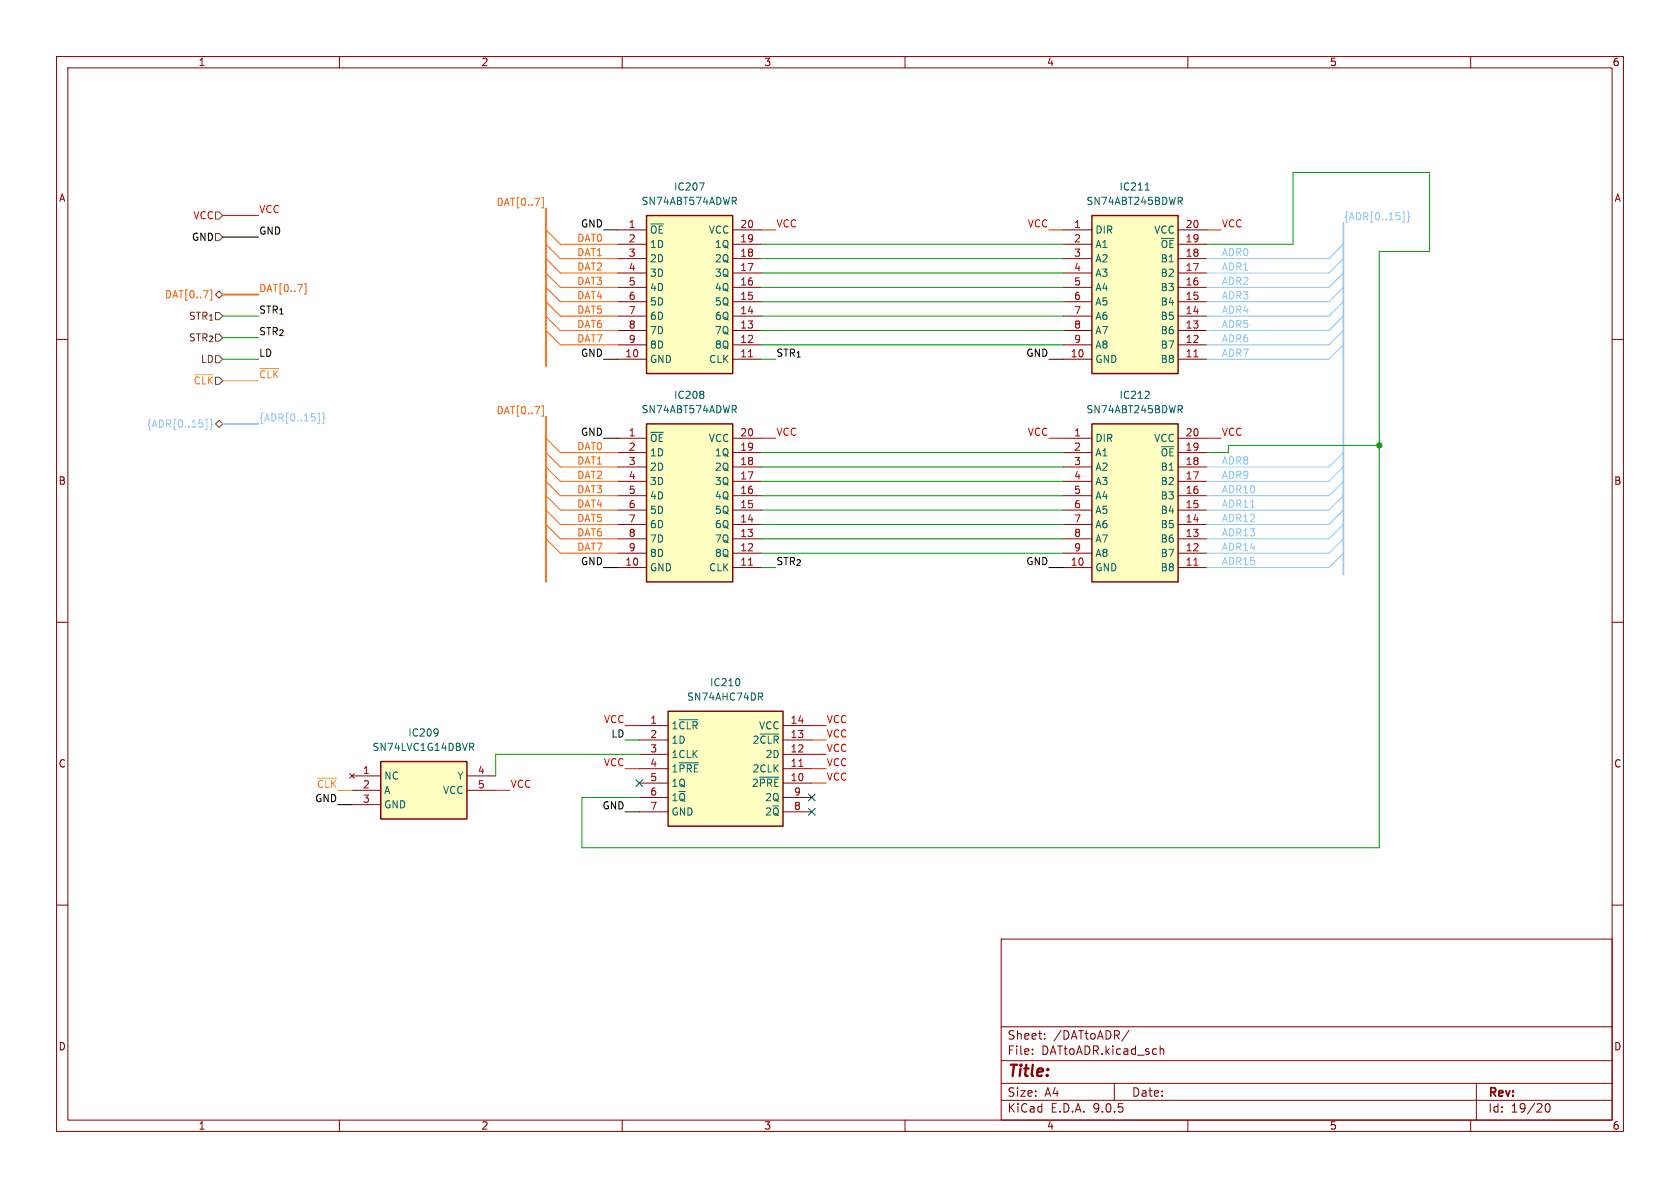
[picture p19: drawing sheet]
<svg xmlns="http://www.w3.org/2000/svg" width="297mm" height="210mm" viewBox="0 0 297 210" stroke-linecap="round" stroke-linejoin="round" font-family="sans-serif">
<defs><g id="words">
<text font-size="2.8" fill="#840000" x="178" y="190.9">Title:</text>
<g font-size="2.1" fill="#840000">
<text x="178" y="184">Sheet:</text>
<text x="186.2" y="184">/DATtoADR/</text>
<text x="178" y="186.7">File:</text>
<text x="184.1" y="186.7">DATtoADR.kicad_sch</text>
<text x="178" y="196.9">KiCad</text>
<text x="178" y="194.1">Size:</text>
<text x="184.7" y="194.1">A4</text>
<text x="185.7" y="196.9">E.D.A.</text>
<text x="193.3" y="196.9">9.0.5</text>
<text x="200" y="194.1">Date:</text>
<text x="263" y="194.3">Rev:</text>
<text x="263" y="196.9">Id:</text>
<text x="267.1" y="196.9">19/20</text>
</g>
<g font-size="1.8" fill="#840000">
<text x="35" y="11.9">1</text>
<text x="85" y="11.9">2</text>
<text x="135" y="11.9">3</text>
<text x="185" y="11.9">4</text>
<text x="235" y="11.9">5</text>
<text x="285" y="11.9">6</text>
<text x="10.3" y="35.9">A</text>
<text x="285.3" y="35.9">A</text>
<text x="10.3" y="85.9">B</text>
<text x="285.3" y="85.9">B</text>
<text x="10.3" y="135.9">C</text>
<text x="285.3" y="135.9">C</text>
<text x="10.3" y="185.9">D</text>
<text x="285.3" y="185.9">D</text>
<text x="35" y="199.9">1</text>
<text x="85" y="199.9">2</text>
<text x="135" y="199.9">3</text>
<text x="185" y="199.9">4</text>
<text x="235" y="199.9">5</text>
<text x="285" y="199.9">6</text>
</g>
<g font-size="1.8" fill="#006464">
<text x="119.1" y="33.9">IC207</text>
<text x="197.8" y="33.9">IC211</text>
<text x="113.3" y="36.4">SN74ABT574ADWR</text>
<text x="114.8" y="41.5">~{OE}</text>
<text x="125.2" y="41.5">VCC</text>
<text x="192" y="36.4">SN74ABT245BDWR</text>
<text x="193.5" y="41.5">DIR</text>
<text x="203.9" y="41.5">VCC</text>
<text x="114.8" y="44">1D</text>
<text x="114.8" y="46.6">2D</text>
<text x="126.3" y="44">1Q</text>
<text x="126.3" y="46.6">2Q</text>
<text x="193.5" y="44">A1</text>
<text x="193.5" y="46.6">A2</text>
<text x="205.1" y="44">~{OE}</text>
<text x="205.1" y="46.6">B1</text>
<text x="114.8" y="49.1">3D</text>
<text x="114.8" y="51.7">4D</text>
<text x="126.3" y="49.1">3Q</text>
<text x="126.3" y="51.7">4Q</text>
<text x="193.5" y="49.1">A3</text>
<text x="193.5" y="51.7">A4</text>
<text x="205.1" y="49.1">B2</text>
<text x="205.1" y="51.7">B3</text>
<text x="114.8" y="54.2">5D</text>
<text x="114.8" y="56.7">6D</text>
<text x="114.8" y="59.3">7D</text>
<text x="126.3" y="54.2">5Q</text>
<text x="126.3" y="56.7">6Q</text>
<text x="126.3" y="59.3">7Q</text>
<text x="193.5" y="54.2">A5</text>
<text x="193.5" y="56.7">A6</text>
<text x="193.5" y="59.3">A7</text>
<text x="205.1" y="54.2">B4</text>
<text x="205.1" y="56.7">B5</text>
<text x="205.1" y="59.3">B6</text>
<text x="114.8" y="61.8">8D</text>
<text x="114.8" y="64.4">GND</text>
<text x="125.3" y="64.4">CLK</text>
<text x="126.3" y="61.8">8Q</text>
<text x="193.5" y="61.8">A8</text>
<text x="193.5" y="64.4">GND</text>
<text x="205.1" y="61.8">B7</text>
<text x="205.1" y="64.4">B8</text>
<text x="119.1" y="70.7">IC208</text>
<text x="197.8" y="70.7">IC212</text>
<text x="113.3" y="73.3">SN74ABT574ADWR</text>
<text x="192" y="73.3">SN74ABT245BDWR</text>
<text x="114.8" y="78.3">~{OE}</text>
<text x="114.8" y="80.9">1D</text>
<text x="114.8" y="83.4">2D</text>
<text x="125.2" y="78.3">VCC</text>
<text x="126.3" y="80.9">1Q</text>
<text x="126.3" y="83.4">2Q</text>
<text x="193.5" y="78.3">DIR</text>
<text x="193.5" y="80.9">A1</text>
<text x="193.5" y="83.4">A2</text>
<text x="203.9" y="78.3">VCC</text>
<text x="205.1" y="80.9">~{OE}</text>
<text x="205.1" y="83.4">B1</text>
<text x="114.8" y="86">3D</text>
<text x="114.8" y="88.5">4D</text>
<text x="126.3" y="86">3Q</text>
<text x="126.3" y="88.5">4Q</text>
<text x="193.5" y="86">A3</text>
<text x="193.5" y="88.5">A4</text>
<text x="205.1" y="86">B2</text>
<text x="205.1" y="88.5">B3</text>
<text x="114.8" y="91">5D</text>
<text x="114.8" y="93.6">6D</text>
<text x="126.3" y="91">5Q</text>
<text x="126.3" y="93.6">6Q</text>
<text x="193.5" y="91">A5</text>
<text x="193.5" y="93.6">A6</text>
<text x="205.1" y="91">B4</text>
<text x="205.1" y="93.6">B5</text>
<text x="114.8" y="96.1">7D</text>
<text x="114.8" y="98.7">8D</text>
<text x="114.8" y="101.2">GND</text>
<text x="125.3" y="101.2">CLK</text>
<text x="126.3" y="96.1">7Q</text>
<text x="126.3" y="98.7">8Q</text>
<text x="193.5" y="96.1">A7</text>
<text x="193.5" y="98.7">A8</text>
<text x="193.5" y="101.2">GND</text>
<text x="205.1" y="96.1">B6</text>
<text x="205.1" y="98.7">B7</text>
<text x="205.1" y="101.2">B8</text>
<text x="121.4" y="124.1">SN74AHC74DR</text>
<text x="125.4" y="121.5">IC210</text>
<text x="72.1" y="130.4">IC209</text>
<text x="118.6" y="129.1">1~{CLR}</text>
<text x="118.6" y="131.7">1D</text>
<text x="132.9" y="131.7">2~{CLR}</text>
<text x="134.1" y="129.1">VCC</text>
<text x="65.8" y="132.9">SN74LVC1G14DBVR</text>
<text x="118.6" y="134.2">1CLK</text>
<text x="118.6" y="136.8">1~{PRE}</text>
<text x="132.9" y="136.8">2CLK</text>
<text x="135.2" y="134.2">2D</text>
<text x="67.8" y="138">NC</text>
<text x="67.8" y="140.6">A</text>
<text x="67.8" y="143.1">GND</text>
<text x="78.2" y="140.6">VCC</text>
<text x="80.8" y="138">Y</text>
<text x="118.6" y="139.3">1Q</text>
<text x="118.6" y="141.8">1~{Q}</text>
<text x="132.8" y="139.3">2~{PRE}</text>
<text x="135.2" y="141.8">2Q</text>
<text x="118.6" y="144.4">GND</text>
<text x="135.2" y="144.4">2~{Q}</text>
</g>
<g font-size="1.8" fill="#ff0007">
<text x="34.1" y="39">VCC</text>
<text x="45.7" y="37.8">VCC</text>
<text x="137.2" y="40.3">VCC</text>
<text x="181.6" y="40.3">VCC</text>
<text x="215.9" y="40.3">VCC</text>
<text x="137.2" y="77.1">VCC</text>
<text x="181.6" y="77.1">VCC</text>
<text x="215.9" y="77.1">VCC</text>
<text x="106.7" y="127.9">VCC</text>
<text x="146" y="130.5">VCC</text>
<text x="146" y="127.9">VCC</text>
<text x="106.7" y="135.5">VCC</text>
<text x="146" y="135.5">VCC</text>
<text x="146" y="133">VCC</text>
<text x="90.2" y="139.4">VCC</text>
<text x="146" y="138.1">VCC</text>
</g>
<g font-size="1.8">
<text x="45.7" y="41.6">GND</text>
<text x="102.6" y="40.3">GND</text>
<text x="33.8" y="42.8">GND</text>
<text x="102.6" y="63.2">GND</text>
<text x="181.3" y="63.2">GND</text>
<text x="102.6" y="77.1">GND</text>
<text x="102.6" y="100">GND</text>
<text x="181.3" y="100">GND</text>
<text x="55.6" y="141.9">GND</text>
<text x="106.4" y="143.2">GND</text>
</g>
<g font-size="1.8" fill="#ff6400">
<text x="87.7" y="36.5">DAT[0..7]</text>
<text x="101.9" y="45.4">DAT1</text>
<text x="101.9" y="47.9">DAT2</text>
<text x="101.9" y="42.8">DAT0</text>
<text x="29.1" y="52.9">DAT[0..7]</text>
<text x="45.7" y="51.7">DAT[0..7]</text>
<text x="101.9" y="53">DAT4</text>
<text x="101.9" y="50.5">DAT3</text>
<text x="101.9" y="55.5">DAT5</text>
<text x="101.9" y="58.1">DAT6</text>
<text x="101.9" y="60.6">DAT7</text>
<text x="87.7" y="73.3">DAT[0..7]</text>
<text x="101.9" y="82.2">DAT1</text>
<text x="101.9" y="79.7">DAT0</text>
<text x="101.9" y="84.7">DAT2</text>
<text x="101.9" y="89.8">DAT4</text>
<text x="101.9" y="87.3">DAT3</text>
<text x="101.9" y="94.9">DAT6</text>
<text x="101.9" y="92.4">DAT5</text>
<text x="101.9" y="97.4">DAT7</text>
</g>
<g font-size="1.8" fill="#a90000">
<text x="111.1" y="40.4">1</text>
<text x="130.8" y="40.4">20</text>
<text x="189.8" y="40.4">1</text>
<text x="209.5" y="40.4">20</text>
<text x="111.1" y="42.9">2</text>
<text x="111.1" y="45.5">3</text>
<text x="130.8" y="42.9">19</text>
<text x="130.8" y="45.5">18</text>
<text x="189.8" y="42.9">2</text>
<text x="189.8" y="45.5">3</text>
<text x="209.5" y="42.9">19</text>
<text x="209.5" y="45.5">18</text>
<text x="111.1" y="48">4</text>
<text x="111.1" y="50.5">5</text>
<text x="111.1" y="53.1">6</text>
<text x="130.8" y="48">17</text>
<text x="130.8" y="50.5">16</text>
<text x="130.8" y="53.1">15</text>
<text x="189.8" y="48">4</text>
<text x="189.8" y="50.5">5</text>
<text x="189.8" y="53.1">6</text>
<text x="209.5" y="48">17</text>
<text x="209.5" y="50.5">16</text>
<text x="209.5" y="53.1">15</text>
<text x="111.1" y="55.6">7</text>
<text x="111.1" y="58.2">8</text>
<text x="130.8" y="55.6">14</text>
<text x="130.8" y="58.2">13</text>
<text x="189.8" y="55.6">7</text>
<text x="189.8" y="58.2">8</text>
<text x="209.5" y="55.6">14</text>
<text x="209.5" y="58.2">13</text>
<text x="110.4" y="63.2">10</text>
<text x="111.1" y="60.7">9</text>
<text x="130.8" y="60.7">12</text>
<text x="130.8" y="63.2">11</text>
<text x="189.2" y="63.2">10</text>
<text x="189.8" y="60.7">9</text>
<text x="209.5" y="60.7">12</text>
<text x="209.5" y="63.2">11</text>
<text x="111.1" y="77.2">1</text>
<text x="130.8" y="77.2">20</text>
<text x="189.8" y="77.2">1</text>
<text x="209.5" y="77.2">20</text>
<text x="111.1" y="79.8">2</text>
<text x="111.1" y="82.3">3</text>
<text x="130.8" y="79.8">19</text>
<text x="130.8" y="82.3">18</text>
<text x="189.8" y="79.8">2</text>
<text x="189.8" y="82.3">3</text>
<text x="209.5" y="79.8">19</text>
<text x="209.5" y="82.3">18</text>
<text x="111.1" y="84.8">4</text>
<text x="111.1" y="87.4">5</text>
<text x="111.1" y="89.9">6</text>
<text x="130.8" y="84.8">17</text>
<text x="130.8" y="87.4">16</text>
<text x="130.8" y="89.9">15</text>
<text x="189.8" y="84.8">4</text>
<text x="189.8" y="87.4">5</text>
<text x="189.8" y="89.9">6</text>
<text x="209.5" y="84.8">17</text>
<text x="209.5" y="87.4">16</text>
<text x="209.5" y="89.9">15</text>
<text x="111.1" y="92.5">7</text>
<text x="111.1" y="95">8</text>
<text x="130.8" y="92.5">14</text>
<text x="130.8" y="95">13</text>
<text x="189.8" y="92.5">7</text>
<text x="189.8" y="95">8</text>
<text x="209.5" y="92.5">14</text>
<text x="209.5" y="95">13</text>
<text x="110.4" y="100.1">10</text>
<text x="111.1" y="97.5">9</text>
<text x="130.8" y="97.5">12</text>
<text x="130.8" y="100.1">11</text>
<text x="189.2" y="100.1">10</text>
<text x="189.8" y="97.5">9</text>
<text x="209.5" y="97.5">12</text>
<text x="209.5" y="100.1">11</text>
<text x="114.9" y="128">1</text>
<text x="114.9" y="130.6">2</text>
<text x="139.7" y="128">14</text>
<text x="139.7" y="130.6">13</text>
<text x="64.1" y="136.9">1</text>
<text x="84.4" y="136.9">4</text>
<text x="114.9" y="133.1">3</text>
<text x="114.9" y="135.6">4</text>
<text x="139.7" y="133.1">12</text>
<text x="139.7" y="135.6">11</text>
<text x="64.1" y="139.4">2</text>
<text x="64.1" y="142">3</text>
<text x="84.4" y="139.4">5</text>
<text x="114.9" y="138.2">5</text>
<text x="114.9" y="140.7">6</text>
<text x="114.9" y="143.3">7</text>
<text x="139.7" y="138.2">10</text>
<text x="140.3" y="140.7">9</text>
<text x="140.3" y="143.3">8</text>
</g>
<g font-size="1.8" fill="#8fc5ff">
<text x="237.5" y="39">{ADR[0..15]}</text>
<text x="215.9" y="47.9">ADR1</text>
<text x="215.9" y="45.4">ADR0</text>
<text x="215.9" y="53">ADR3</text>
<text x="215.9" y="50.5">ADR2</text>
<text x="215.9" y="55.5">ADR4</text>
<text x="215.9" y="58.1">ADR5</text>
<text x="215.9" y="63.2">ADR7</text>
<text x="215.9" y="60.6">ADR6</text>
<text x="25.9" y="75.8">{ADR[0..15]}</text>
<text x="45.7" y="74.6">{ADR[0..15]}</text>
<text x="215.9" y="82.2">ADR8</text>
<text x="215.9" y="84.7">ADR9</text>
<text x="215.9" y="89.8">ADR11</text>
<text x="215.9" y="87.3">ADR10</text>
<text x="215.9" y="94.9">ADR13</text>
<text x="215.9" y="92.4">ADR12</text>
<text x="215.9" y="97.4">ADR14</text>
<text x="215.9" y="100">ADR15</text>
</g>
<g font-size="1.8" fill="#725600">
<text x="33.2" y="56.7">STR_{1}</text>
<text x="33.2" y="60.6">STR_{2}</text>
<text x="35.4" y="64.4">LD</text>
<text x="34.1" y="68.2">~{CLK}</text>
</g>
<g font-size="1.8" fill="#0f0f0f">
<text x="45.7" y="55.5">STR_{1}</text>
<text x="45.7" y="59.3">STR_{2}</text>
<text x="45.7" y="63.2">LD</text>
<text x="137.2" y="63.2">STR_{1}</text>
<text x="137.2" y="100">STR_{2}</text>
<text x="108" y="130.5">LD</text>
</g>
<g font-size="1.8" fill="#ffba00">
<text x="45.7" y="67">~{CLK}</text>
<text x="55.9" y="139.4">~{CLK}</text>
</g>
</g></defs>
<g fill="none" stroke="#840000" stroke-width=".18">
<path d="M10 10h277v190h-277zM12 12h273v186h-273zM60 10v2M110 10v2M160 10v2M210 10v2M260 10v2M10 60h2M285 60h2M10 110h2M285 110h2M10 160h2"/>
<path d="M177 166h108v32h-108zM285 160h2M60 198v2M110 198v2M160 198v2M177 194.5h108M177 191.5h108M177 187.5h108M177 181.5h108M182.5 186.3v.1M182.5 185.5v.1M184.7 183.6v.1"/>
<path d="M184.7 182.8v.1M197 191.5v3M199.6 182.1l-1.3 2M205.1 184.9v1.5M205.1 185.5l.2-.1 .4 .1v.9M210 198v2M260 198v2M261 191.5v6.5M273.3 195.2l.2-.1a.81 .81 0 0 1 .6 .6 .81 .81 0 0 1-.3 .8l-.1 .1a.81 .81 0 0 1-.4-1.4z"/>
</g>
<path d="M193 74.9h15.3v28h-15.3z" fill="#ffffc2"/>
<path d="M193 74.9h15.3v28h-15.3z" fill="none" stroke="#840000" stroke-width=".25"/>
<g fill="none" stroke="#840000" stroke-width=".18">
<path d="M188 77.5h5M208.3 77.5h5.1M188 80h5M188 82.6h5M188 85.1h5M188 87.6h5M188 90.2h5M188 92.7h5M188 95.3h5M188 97.8h5M208.3 80h5.1M208.3 82.6h5.1"/>
<path d="M208.3 85.1h5.1M208.3 87.6h5.1M208.3 90.2h5.1M208.3 92.7h5.1M208.3 95.3h5.1M208.3 97.8h5.1M188 100.3h5M208.3 100.3h5.1"/>
</g>
<path d="M211.1 99.9h.7" fill="none" stroke="#a90000" stroke-width=".18"/>
<path d="M203 69.2l.2 .2-.1 .3-.7 .7h.8M208.3 71.7h.5l.2 .2-.1 .4-.6 .1M208.6 72.4l.4 .6" fill="none" stroke="#006464" stroke-width=".18"/>
<path d="M114.3 38.1h15.2v27.9h-15.2z" fill="#ffffc2"/>
<path d="M114.3 38.1h15.2v27.9h-15.2z" fill="none" stroke="#840000" stroke-width=".25"/>
<g fill="none" stroke="#840000" stroke-width=".18">
<path d="M109.2 40.6h5.1M109.2 43.2h5.1M109.2 45.7h5.1M109.2 48.3h5.1M109.2 50.8h5.1M109.2 53.3h5.1M109.2 55.9h5.1M109.2 58.4h5.1M129.5 40.6h5.1M129.5 43.2h5.1M129.5 45.7h5.1M129.5 48.3h5.1"/>
<path d="M129.5 50.8h5.1M129.5 53.3h5.1M129.5 55.9h5.1M129.5 58.4h5.1M109.2 61h5.1M109.2 63.5h5.1M129.5 61h5.1M129.5 63.5h5.1"/>
</g>
<path d="M132.3 63.1h.7" fill="none" stroke="#a90000" stroke-width=".18"/>
<path d="M123.6 32.3h.9l-.6 1.3M129.8 35.5l.4 .6M130.1 34.9l.1 .2-.1 .4" fill="none" stroke="#006464" stroke-width=".18"/>
<path d="M114.3 74.9h15.2v28h-15.2z" fill="#ffffc2"/>
<path d="M114.3 74.9h15.2v28h-15.2z" fill="none" stroke="#840000" stroke-width=".25"/>
<g fill="none" stroke="#840000" stroke-width=".18">
<path d="M109.2 77.5h5.1M129.5 77.5h5.1M109.2 80h5.1M109.2 82.6h5.1M109.2 85.1h5.1M109.2 87.6h5.1M109.2 90.2h5.1M109.2 92.7h5.1M109.2 95.3h5.1M109.2 97.8h5.1M129.5 80h5.1M129.5 82.6h5.1"/>
<path d="M129.5 85.1h5.1M129.5 87.6h5.1M129.5 90.2h5.1M129.5 92.7h5.1M129.5 95.3h5.1M129.5 97.8h5.1M109.2 100.3h5.1M129.5 100.3h5.1"/>
</g>
<path d="M132.3 99.9h.7" fill="none" stroke="#a90000" stroke-width=".18"/>
<path d="M124.3 69.2l.1 .2-.1 .2M124.3 69.8l.1 .1-.1 .5M129.8 72.4l.4 .6M130.1 71.8l.1 .1-.1 .4" fill="none" stroke="#006464" stroke-width=".18"/>
<path d="M193 38.1h15.3v27.9h-15.3z" fill="#ffffc2"/>
<path d="M193 38.1h15.3v27.9h-15.3z" fill="none" stroke="#840000" stroke-width=".25"/>
<g fill="none" stroke="#840000" stroke-width=".18">
<path d="M188 40.6h5M188 43.2h5M188 45.7h5M188 48.3h5M188 50.8h5M188 53.3h5M188 55.9h5M188 58.4h5M208.3 40.6h5.1M208.3 43.2h5.1M208.3 45.7h5.1M208.3 48.3h5.1"/>
<path d="M208.3 50.8h5.1M208.3 53.3h5.1M208.3 55.9h5.1M208.3 58.4h5.1M188 61h5M188 63.5h5M208.3 61h5.1M208.3 63.5h5.1"/>
</g>
<path d="M211.1 63.1h.7" fill="none" stroke="#a90000" stroke-width=".18"/>
<path d="M202.4 33.6h.8M202.7 32.5l.1-.2v1.3M208.3 34.9h.5l.2 .2-.1 .4h-.6M208.6 35.5l.4 .6" fill="none" stroke="#006464" stroke-width=".18"/>
<path d="M118.1 125.7h20.3v20.4h-20.3z" fill="#ffffc2"/>
<path d="M118.1 125.7h20.3v20.4h-20.3z" fill="none" stroke="#840000" stroke-width=".25"/>
<g fill="none" stroke="#840000" stroke-width=".18">
<path d="M113 128.3h5.1M113 130.8h5.1M113 133.4h5.1M113 135.9h5.1M113 138.4h5.1M138.4 128.3h5.1M138.4 130.8h5.1M138.4 133.4h5.1M138.4 135.9h5.1M138.4 138.4h5.1M113 141h5.1M113 143.5h5.1"/>
<path d="M138.4 141h5.1M138.4 143.5h5.1"/>
</g>
<path d="M120.1 127.2h3.3M120.1 134.8h3.4M130.7 120.1l.1 .3-.1 .7M134.3 137.4h3.4M134.4 129.8h3.3M134.4 123.2l.4 .6M134.6 122.5l.2 .2v.3l-.2 .2" fill="none" stroke="#006464" stroke-width=".18"/>
<path d="M141.2 135.5h.7" fill="none" stroke="#a90000" stroke-width=".18"/>
<path d="M67.3 134.6h15.2v10.2h-15.2z" fill="#ffffc2"/>
<path d="M67.3 134.6h15.2v10.2h-15.2z" fill="none" stroke="#840000" stroke-width=".25"/>
<path d="M61.8 136.8l.8 .7M62.2 137.2h5.1M62.2 139.7h5.1M62.6 136.8l-.8 .7M82.5 137.2h5.1M82.5 139.7h5.1M62.2 142.2h5.1" fill="none" stroke="#840000" stroke-width=".18"/>
<path d="M77.3 128.9l.1 .1a1.07 1.07 0 0 1-.1 1M77.4 129.4l-.1 .2M83 131.4h.5l.3 .2-.2 .4-.6 .1M83.3 132.1l.5 .6" fill="none" stroke="#006464" stroke-width=".18"/>
<path d="M34.4 66.3h3.3M39.4 67.3h6.3M45.9 65.2h3.4M56.1 137.6h3.4M59.7 139.7h2.5" fill="none" stroke="#ffba00" stroke-width=".18"/>
<g fill="none" stroke="#8fc5ff" stroke-width=".18">
<path d="M247.9 37.5h.3v1.8h-.3M248.8 37.4l.2 .2v.6l.2 .2-.2 .2v.6l-.2 .1M237.5 43.2l-2.6 2.5h-21.5M237.5 45.7l-2.6 2.6h-21.5M237.5 58.4l-2.6 2.6h-21.5M237.5 48.3l-2.6 2.5h-21.5M237.5 53.3l-2.6 2.6h-21.5M237.5 55.9l-2.6 2.5h-21.5M237.5 50.8l-2.6 2.5h-21.5M36.3 74.1h.3v1.8h-.3M37.1 74.1l.3 .1v.6l.2 .2-.2 .2v.6l-.3 .2M56.2 73h.3v1.8h-.3"/>
<path d="M57 73l.3 .1v.7l.1 .1-.1 .2v.6l-.3 .2M237.5 61l-2.6 2.5h-21.5M237.5 87.6l-2.6 2.6h-21.5M237.5 82.6l-2.6 2.5h-21.5M237.5 85.1l-2.6 2.5h-21.5M237.5 90.2l-2.6 2.5h-21.5M237.5 97.8l-2.6 2.5h-21.5M237.5 92.7l-2.6 2.6h-21.5M237.5 95.3l-2.6 2.5h-21.5M237.5 80l-2.6 2.6h-21.5"/>
</g>
<path d="M38.1 37.5h.6l.7 .6-.7 .6h-.6zM38.1 41.3h.6l.7 .6-.7 .6h-.6zM38.7 51.4l.7 .7-.7 .6-.6-.6zM38.1 62.9h.6l.7 .6-.7 .6h-.6zM38.7 74.3l.7 .6-.7 .7-.6-.7z" fill="none" stroke="#725600" stroke-width=".18"/>
<g fill="none" stroke="#ff6400" stroke-width=".18">
<path d="M95.8 34.9h.3v1.8h-.3M37.1 51.3h.3v1.8h-.3M53.8 50.2h.3v1.8h-.3M96.5 53.3l2.6 2.6h10.1M96.5 50.8l2.6 2.5h10.1M96.5 55.9l2.6 2.5h10.1M96.5 48.3l2.6 2.5h10.1M96.5 43.2l2.6 2.5h10.1M96.5 40.6l2.6 2.6h10.1M96.5 45.7l2.6 2.6h10.1M96.5 58.4l2.6 2.6h10.1M95.8 71.8h.3v1.8h-.3"/>
<path d="M96.5 77.5l2.6 2.5h10.1M96.5 90.2l2.6 2.5h10.1M96.5 95.3l2.6 2.5h10.1M96.5 92.7l2.6 2.6h10.1M96.5 82.6l2.6 2.5h10.1M96.5 85.1l2.6 2.5h10.1M96.5 80l2.6 2.6h10.1M96.5 87.6l2.6 2.6h10.1"/>
</g>
<path d="M96.5 36.8v28M39.4 52.1h6.3M96.5 73.7v29.2" fill="none" stroke="#ff6400" stroke-width=".3"/>
<path d="M237.5 39.4v62.2M39.4 74.9h6.3" fill="none" stroke="#8fc5ff" stroke-width=".3"/>
<path d="M39.4 41.9h6.3M106.7 40.6h2.5M106.7 63.5h2.5M106.7 77.5h2.5M185.4 63.5h2.6M106.7 100.3h2.5M185.4 100.3h2.6M59.7 142.2h2.5M110.5 143.5h2.5" fill="none" stroke="#000" stroke-width=".18"/>
<g fill="none" stroke="#009600" stroke-width=".18">
<path d="M39.4 55.9h6.3M39.4 59.7h6.3M134.6 55.9h53.4M134.6 43.2h53.4M134.6 45.7h53.4M134.6 58.4h53.4M134.6 53.3h53.4M134.6 48.3h53.4M134.6 50.8h53.4M213.4 43.2h15.2v-12.7h24.1v14h-8.9v105.4h-140.9v-8.9h10.1M39.4 63.5h6.3M134.6 63.5h2.6"/>
<path d="M134.6 61h53.4M243.8 78.7h-26.6v1.3h-3.8M134.6 92.7h53.4M134.6 80h53.4M134.6 95.3h53.4M134.6 90.2h53.4M134.6 87.6h53.4M134.6 97.8h53.4M134.6 85.1h53.4M134.6 82.6h53.4M134.6 100.3h2.6M110.5 130.8h2.5"/>
<path d="M113 133.4h-25.4v3.8"/>
</g>
<g fill="none" stroke="#ff0007" stroke-width=".18">
<path d="M39.4 38.1h6.3M134.6 40.6h2.6M185.4 40.6h2.6M213.4 40.6h2.5M134.6 77.5h2.6M185.4 77.5h2.6M213.4 77.5h2.5M87.6 139.7h2.6M110.5 135.9h2.5M110.5 128.3h2.5M143.5 135.9h2.5M143.5 128.3h2.5"/>
<path d="M143.5 138.4h2.5M143.5 133.4h2.5M143.5 130.8h2.5"/>
</g>
<path d="M112.4 137.8l1.2 1.2M113.6 137.8l-1.2 1.2M142.9 140.4l1.2 1.2M142.9 142.9l1.2 1.2M144.1 140.4l-1.2 1.2M144.1 142.9l-1.2 1.2" fill="none" stroke="#000084" stroke-width=".18"/>
<circle cx="243.8" cy="78.7" r=".46" fill="#009600" stroke="#009600" stroke-width=".18"/>
<use href="#words"/>
</svg>
